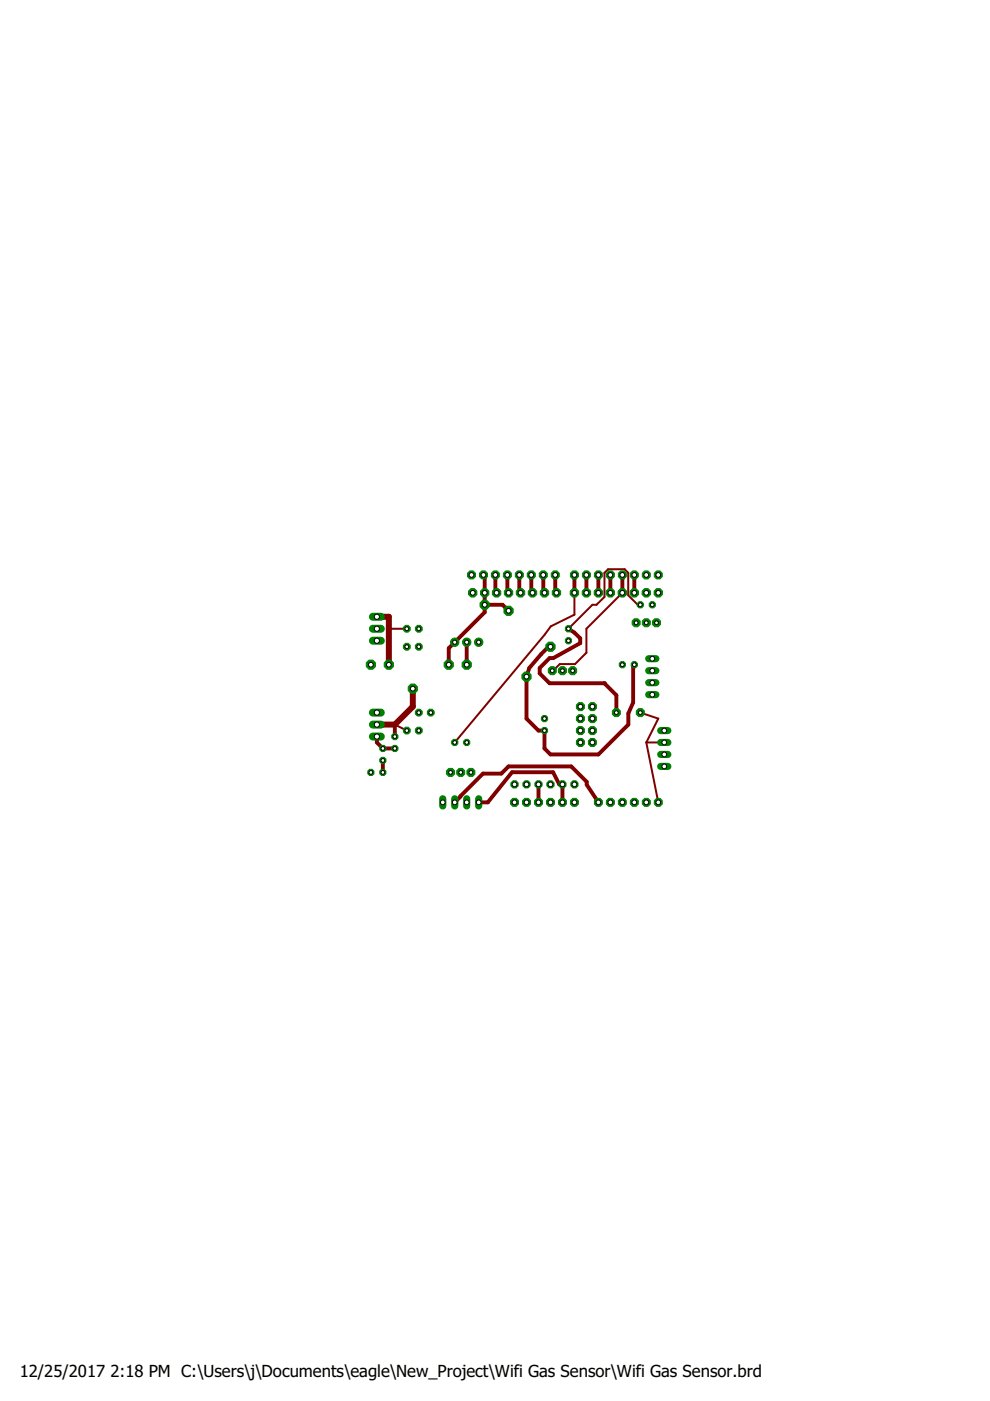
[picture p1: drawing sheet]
<svg xmlns="http://www.w3.org/2000/svg" width="210mm" height="297mm" viewBox="0 0 210 297" stroke-linecap="round" stroke-linejoin="round" font-family="sans-serif">
<defs><g id="words">
<g font-size="3.5">
<text x="4.2" y="291.8">12/25/2017</text>
<text x="23.4" y="291.8">2:18 PM C:\Users\j\Documents\eagle\New_Project\Wifi Gas Sensor\Wifi Gas Sensor.brd</text>
</g>
</g></defs>
<path d="M82.4 133.3h3.9M121.8 125.7v4.6l-5 2.5-1.3 1.7-19.1 22.9M132 125.7l-7.7 7.6v5.1l-2.4 2.4h-3.2l-1.4 1.4M135.8 128.2h-.6l-2-2v-4.7l-.8-.8h-3.5l-.7 .8v5.1l-1.7 1.6h-.9l-5.1 5.1M83.7 153.6l2.6 1.3M134.5 140.9l-.3 .3M135.8 151.1l3.8 1.3-2.6 5M137 157.4h3.8M137 157.4l2.6 12.7" fill="none" stroke="#800000" stroke-width=".42"/>
<path d="M79.9 130.8h2.5v10.1M87.5 146v3.8l-3.8 3.8h-3.8" fill="none" stroke="#800000" stroke-width="1.3"/>
<g fill="none" stroke="#800000" stroke-width=".83">
<path d="M81 130.6l-1.1 .2M99 136.2v4.7M102.5 121.9l.3 .3v7.6l-7.7 7.6v3.5M102.8 128.2h3.8l1.2 1.3M105 121.9v3.5l.3 .3M107.6 121.9v3.5l.2 .3M110.1 121.9v3.5l.3 .3M112.6 121.9v3.5l.3 .3M115.2 121.9v3.5l.2 .3M116.7 137.1v-.4l-2 2-2.5 2.9-.6 1.9v8.9l2.6 2.5h1.2v3.8l1.3 1.3h10.2l6.3-6.4v-2.3l1-2.3v-7.8M117.7 121.9v3.5l.3 .3M120.5 133.3l1.3 .8 1.2 1.2v1.1l-5.7 3.1h-.8l-2.1 2.1v1.2l2.1 2.1h11.8"/>
<path d="M121.8 121.9v3.8M124.3 121.9v3.8M126.9 121.9v3.8M129.4 121.9v3.8M132 121.9v3.8M134.5 121.9v3.8M79.9 156.2v1.2l1.3 1.3h2.5M82.6 140.8l-.2 .1M83.7 153.6v2.6M117.1 142.2h.2M128.1 144.9l2.6 2.5v3.7M81.2 161.2v2.6"/>
<path d="M96.4 170.1l6-6.1h3.9l1.5-1.5h13.3l3.3 3.3v.6l2.5 3.7M101.5 170.1h1.9l5.2-6.4h8.7l1.3 2.6h.7v3.8M114.2 166.3v3.8"/>
</g>
<circle cx="86.3" cy="137.1" r=".78" fill="#008000" stroke="#008000" stroke-width=".21"/>
<circle cx="86.3" cy="137.1" r=".4" fill="#fff" stroke="#000" stroke-width=".21"/>
<circle cx="88.8" cy="137.1" r=".78" fill="#008000" stroke="#008000" stroke-width=".21"/>
<circle cx="88.8" cy="137.1" r=".4" fill="#fff" stroke="#000" stroke-width=".21"/>
<circle cx="86.3" cy="133.3" r=".78" fill="#008000" stroke="#008000" stroke-width=".21"/>
<circle cx="86.3" cy="133.3" r=".4" fill="#fff" stroke="#000" stroke-width=".21"/>
<circle cx="88.8" cy="133.3" r=".78" fill="#008000" stroke="#008000" stroke-width=".21"/>
<circle cx="88.8" cy="133.3" r=".4" fill="#fff" stroke="#000" stroke-width=".21"/>
<circle cx="88.8" cy="151.1" r=".78" fill="#008000" stroke="#008000" stroke-width=".21"/>
<circle cx="88.8" cy="151.1" r=".4" fill="#fff" stroke="#000" stroke-width=".21"/>
<circle cx="91.3" cy="151.1" r=".78" fill="#008000" stroke="#008000" stroke-width=".21"/>
<circle cx="91.3" cy="151.1" r=".4" fill="#fff" stroke="#000" stroke-width=".21"/>
<circle cx="86.3" cy="154.9" r=".78" fill="#008000" stroke="#008000" stroke-width=".21"/>
<circle cx="86.3" cy="154.9" r=".4" fill="#fff" stroke="#000" stroke-width=".21"/>
<circle cx="88.8" cy="154.9" r=".78" fill="#008000" stroke="#008000" stroke-width=".21"/>
<circle cx="88.8" cy="154.9" r=".4" fill="#fff" stroke="#000" stroke-width=".21"/>
<path d="M79.1 135.8h1.7" fill="none" stroke="#008000" stroke-width="1.7"/>
<circle cx="79.9" cy="135.8" r=".55" fill="#fff" stroke="#000" stroke-width=".21"/>
<path d="M79.1 133.3h1.7" fill="none" stroke="#008000" stroke-width="1.7"/>
<circle cx="79.9" cy="133.3" r=".55" fill="#fff" stroke="#000" stroke-width=".21"/>
<path d="M79.1 130.8h1.7" fill="none" stroke="#008000" stroke-width="1.7"/>
<circle cx="79.9" cy="130.8" r=".55" fill="#fff" stroke="#000" stroke-width=".21"/>
<path d="M79.1 156.2h1.7" fill="none" stroke="#008000" stroke-width="1.7"/>
<circle cx="79.9" cy="156.2" r=".55" fill="#fff" stroke="#000" stroke-width=".21"/>
<path d="M79.1 153.6h1.7" fill="none" stroke="#008000" stroke-width="1.7"/>
<circle cx="79.9" cy="153.6" r=".55" fill="#fff" stroke="#000" stroke-width=".21"/>
<path d="M79.1 151.1h1.7" fill="none" stroke="#008000" stroke-width="1.7"/>
<circle cx="79.9" cy="151.1" r=".55" fill="#fff" stroke="#000" stroke-width=".21"/>
<circle cx="123.1" cy="149.8" r=".92" fill="#008000" stroke="#008000" stroke-width=".21"/>
<circle cx="123.1" cy="149.8" r=".51" fill="#fff" stroke="#000" stroke-width=".21"/>
<circle cx="125.6" cy="149.8" r=".92" fill="#008000" stroke="#008000" stroke-width=".21"/>
<circle cx="125.6" cy="149.8" r=".51" fill="#fff" stroke="#000" stroke-width=".21"/>
<circle cx="123.1" cy="152.4" r=".92" fill="#008000" stroke="#008000" stroke-width=".21"/>
<circle cx="123.1" cy="152.4" r=".51" fill="#fff" stroke="#000" stroke-width=".21"/>
<circle cx="125.6" cy="152.4" r=".92" fill="#008000" stroke="#008000" stroke-width=".21"/>
<circle cx="125.6" cy="152.4" r=".51" fill="#fff" stroke="#000" stroke-width=".21"/>
<circle cx="123.1" cy="154.9" r=".92" fill="#008000" stroke="#008000" stroke-width=".21"/>
<circle cx="123.1" cy="154.9" r=".51" fill="#fff" stroke="#000" stroke-width=".21"/>
<circle cx="125.6" cy="154.9" r=".92" fill="#008000" stroke="#008000" stroke-width=".21"/>
<circle cx="125.6" cy="154.9" r=".51" fill="#fff" stroke="#000" stroke-width=".21"/>
<circle cx="123.1" cy="157.4" r=".92" fill="#008000" stroke="#008000" stroke-width=".21"/>
<circle cx="123.1" cy="157.4" r=".51" fill="#fff" stroke="#000" stroke-width=".21"/>
<circle cx="125.6" cy="157.4" r=".92" fill="#008000" stroke="#008000" stroke-width=".21"/>
<circle cx="125.6" cy="157.4" r=".51" fill="#fff" stroke="#000" stroke-width=".21"/>
<circle cx="109.1" cy="166.3" r=".83" fill="#008000" stroke="#008000" stroke-width=".21"/>
<circle cx="109.1" cy="166.3" r=".51" fill="#fff" stroke="#000" stroke-width=".21"/>
<circle cx="111.6" cy="166.3" r=".83" fill="#008000" stroke="#008000" stroke-width=".21"/>
<circle cx="111.6" cy="166.3" r=".51" fill="#fff" stroke="#000" stroke-width=".21"/>
<circle cx="114.2" cy="166.3" r=".83" fill="#008000" stroke="#008000" stroke-width=".21"/>
<circle cx="114.2" cy="166.3" r=".51" fill="#fff" stroke="#000" stroke-width=".21"/>
<circle cx="116.7" cy="166.3" r=".83" fill="#008000" stroke="#008000" stroke-width=".21"/>
<circle cx="116.7" cy="166.3" r=".51" fill="#fff" stroke="#000" stroke-width=".21"/>
<circle cx="119.3" cy="166.3" r=".83" fill="#008000" stroke="#008000" stroke-width=".21"/>
<circle cx="119.3" cy="166.3" r=".51" fill="#fff" stroke="#000" stroke-width=".21"/>
<circle cx="121.8" cy="166.3" r=".83" fill="#008000" stroke="#008000" stroke-width=".21"/>
<circle cx="121.8" cy="166.3" r=".51" fill="#fff" stroke="#000" stroke-width=".21"/>
<circle cx="139.6" cy="125.7" r=".96" fill="#008000" stroke="#008000" stroke-width=".21"/>
<circle cx="139.6" cy="125.7" r=".51" fill="#fff" stroke="#000" stroke-width=".21"/>
<circle cx="137" cy="125.7" r=".96" fill="#008000" stroke="#008000" stroke-width=".21"/>
<circle cx="137" cy="125.7" r=".51" fill="#fff" stroke="#000" stroke-width=".21"/>
<circle cx="134.5" cy="125.7" r=".96" fill="#008000" stroke="#008000" stroke-width=".21"/>
<circle cx="134.5" cy="125.7" r=".51" fill="#fff" stroke="#000" stroke-width=".21"/>
<circle cx="132" cy="125.7" r=".96" fill="#008000" stroke="#008000" stroke-width=".21"/>
<circle cx="132" cy="125.7" r=".51" fill="#fff" stroke="#000" stroke-width=".21"/>
<circle cx="129.4" cy="125.7" r=".96" fill="#008000" stroke="#008000" stroke-width=".21"/>
<circle cx="129.4" cy="125.7" r=".51" fill="#fff" stroke="#000" stroke-width=".21"/>
<circle cx="126.9" cy="125.7" r=".96" fill="#008000" stroke="#008000" stroke-width=".21"/>
<circle cx="126.9" cy="125.7" r=".51" fill="#fff" stroke="#000" stroke-width=".21"/>
<circle cx="124.3" cy="125.7" r=".96" fill="#008000" stroke="#008000" stroke-width=".21"/>
<circle cx="124.3" cy="125.7" r=".51" fill="#fff" stroke="#000" stroke-width=".21"/>
<circle cx="121.8" cy="125.7" r=".96" fill="#008000" stroke="#008000" stroke-width=".21"/>
<circle cx="121.8" cy="125.7" r=".51" fill="#fff" stroke="#000" stroke-width=".21"/>
<circle cx="118" cy="125.7" r=".96" fill="#008000" stroke="#008000" stroke-width=".21"/>
<circle cx="118" cy="125.7" r=".51" fill="#fff" stroke="#000" stroke-width=".21"/>
<circle cx="115.4" cy="125.7" r=".96" fill="#008000" stroke="#008000" stroke-width=".21"/>
<circle cx="115.4" cy="125.7" r=".51" fill="#fff" stroke="#000" stroke-width=".21"/>
<circle cx="112.9" cy="125.7" r=".96" fill="#008000" stroke="#008000" stroke-width=".21"/>
<circle cx="112.9" cy="125.7" r=".51" fill="#fff" stroke="#000" stroke-width=".21"/>
<circle cx="110.4" cy="125.7" r=".96" fill="#008000" stroke="#008000" stroke-width=".21"/>
<circle cx="110.4" cy="125.7" r=".51" fill="#fff" stroke="#000" stroke-width=".21"/>
<circle cx="107.8" cy="125.7" r=".96" fill="#008000" stroke="#008000" stroke-width=".21"/>
<circle cx="107.8" cy="125.7" r=".51" fill="#fff" stroke="#000" stroke-width=".21"/>
<circle cx="105.3" cy="125.7" r=".96" fill="#008000" stroke="#008000" stroke-width=".21"/>
<circle cx="105.3" cy="125.7" r=".51" fill="#fff" stroke="#000" stroke-width=".21"/>
<circle cx="102.8" cy="125.7" r=".96" fill="#008000" stroke="#008000" stroke-width=".21"/>
<circle cx="102.8" cy="125.7" r=".51" fill="#fff" stroke="#000" stroke-width=".21"/>
<circle cx="100.2" cy="125.7" r=".96" fill="#008000" stroke="#008000" stroke-width=".21"/>
<circle cx="100.2" cy="125.7" r=".51" fill="#fff" stroke="#000" stroke-width=".21"/>
<circle cx="83.7" cy="158.7" r=".71" fill="#008000" stroke="#008000" stroke-width=".21"/>
<circle cx="83.7" cy="158.7" r=".4" fill="#fff" stroke="#000" stroke-width=".21"/>
<circle cx="83.7" cy="156.2" r=".71" fill="#008000" stroke="#008000" stroke-width=".21"/>
<circle cx="83.7" cy="156.2" r=".4" fill="#fff" stroke="#000" stroke-width=".21"/>
<circle cx="81.2" cy="161.2" r=".71" fill="#008000" stroke="#008000" stroke-width=".21"/>
<circle cx="81.2" cy="161.2" r=".4" fill="#fff" stroke="#000" stroke-width=".21"/>
<circle cx="81.2" cy="158.7" r=".71" fill="#008000" stroke="#008000" stroke-width=".21"/>
<circle cx="81.2" cy="158.7" r=".4" fill="#fff" stroke="#000" stroke-width=".21"/>
<circle cx="115.4" cy="154.9" r=".71" fill="#008000" stroke="#008000" stroke-width=".21"/>
<circle cx="115.4" cy="154.9" r=".4" fill="#fff" stroke="#000" stroke-width=".21"/>
<circle cx="115.4" cy="152.4" r=".71" fill="#008000" stroke="#008000" stroke-width=".21"/>
<circle cx="115.4" cy="152.4" r=".4" fill="#fff" stroke="#000" stroke-width=".21"/>
<circle cx="120.5" cy="135.8" r=".71" fill="#008000" stroke="#008000" stroke-width=".21"/>
<circle cx="120.5" cy="135.8" r=".4" fill="#fff" stroke="#000" stroke-width=".21"/>
<circle cx="120.5" cy="133.3" r=".71" fill="#008000" stroke="#008000" stroke-width=".21"/>
<circle cx="120.5" cy="133.3" r=".4" fill="#fff" stroke="#000" stroke-width=".21"/>
<circle cx="99" cy="157.4" r=".71" fill="#008000" stroke="#008000" stroke-width=".21"/>
<circle cx="99" cy="157.4" r=".4" fill="#fff" stroke="#000" stroke-width=".21"/>
<circle cx="96.4" cy="157.4" r=".71" fill="#008000" stroke="#008000" stroke-width=".21"/>
<circle cx="96.4" cy="157.4" r=".4" fill="#fff" stroke="#000" stroke-width=".21"/>
<circle cx="78.6" cy="163.8" r=".71" fill="#008000" stroke="#008000" stroke-width=".21"/>
<circle cx="78.6" cy="163.8" r=".4" fill="#fff" stroke="#000" stroke-width=".21"/>
<circle cx="81.2" cy="163.8" r=".71" fill="#008000" stroke="#008000" stroke-width=".21"/>
<circle cx="81.2" cy="163.8" r=".4" fill="#fff" stroke="#000" stroke-width=".21"/>
<path d="M140.1 162.5h1.5" fill="none" stroke="#008000" stroke-width="1.5"/>
<circle cx="140.8" cy="162.5" r=".51" fill="#fff" stroke="#000" stroke-width=".21"/>
<path d="M140.1 160h1.5" fill="none" stroke="#008000" stroke-width="1.5"/>
<circle cx="140.8" cy="160" r=".51" fill="#fff" stroke="#000" stroke-width=".21"/>
<path d="M140.1 157.4h1.5" fill="none" stroke="#008000" stroke-width="1.5"/>
<circle cx="140.8" cy="157.4" r=".51" fill="#fff" stroke="#000" stroke-width=".21"/>
<path d="M140.1 154.9h1.5" fill="none" stroke="#008000" stroke-width="1.5"/>
<circle cx="140.8" cy="154.9" r=".51" fill="#fff" stroke="#000" stroke-width=".21"/>
<path d="M101.5 169.4v1.5" fill="none" stroke="#008000" stroke-width="1.5"/>
<circle cx="101.5" cy="170.1" r=".51" fill="#fff" stroke="#000" stroke-width=".21"/>
<path d="M99 169.4v1.5" fill="none" stroke="#008000" stroke-width="1.5"/>
<circle cx="99" cy="170.1" r=".51" fill="#fff" stroke="#000" stroke-width=".21"/>
<path d="M96.4 169.4v1.5" fill="none" stroke="#008000" stroke-width="1.5"/>
<circle cx="96.4" cy="170.1" r=".51" fill="#fff" stroke="#000" stroke-width=".21"/>
<path d="M93.9 169.4v1.5" fill="none" stroke="#008000" stroke-width="1.5"/>
<circle cx="93.9" cy="170.1" r=".51" fill="#fff" stroke="#000" stroke-width=".21"/>
<circle cx="129.4" cy="121.9" r=".92" fill="#008000" stroke="#008000" stroke-width=".21"/>
<circle cx="129.4" cy="121.9" r=".51" fill="#fff" stroke="#000" stroke-width=".21"/>
<circle cx="126.9" cy="170.1" r=".92" fill="#008000" stroke="#008000" stroke-width=".21"/>
<circle cx="126.9" cy="170.1" r=".51" fill="#fff" stroke="#000" stroke-width=".21"/>
<circle cx="132" cy="121.9" r=".92" fill="#008000" stroke="#008000" stroke-width=".21"/>
<circle cx="132" cy="121.9" r=".51" fill="#fff" stroke="#000" stroke-width=".21"/>
<circle cx="134.5" cy="121.9" r=".92" fill="#008000" stroke="#008000" stroke-width=".21"/>
<circle cx="134.5" cy="121.9" r=".51" fill="#fff" stroke="#000" stroke-width=".21"/>
<circle cx="137" cy="121.9" r=".92" fill="#008000" stroke="#008000" stroke-width=".21"/>
<circle cx="137" cy="121.9" r=".51" fill="#fff" stroke="#000" stroke-width=".21"/>
<circle cx="139.6" cy="121.9" r=".92" fill="#008000" stroke="#008000" stroke-width=".21"/>
<circle cx="139.6" cy="121.9" r=".51" fill="#fff" stroke="#000" stroke-width=".21"/>
<circle cx="126.9" cy="121.9" r=".92" fill="#008000" stroke="#008000" stroke-width=".21"/>
<circle cx="126.9" cy="121.9" r=".51" fill="#fff" stroke="#000" stroke-width=".21"/>
<circle cx="124.3" cy="121.9" r=".92" fill="#008000" stroke="#008000" stroke-width=".21"/>
<circle cx="124.3" cy="121.9" r=".51" fill="#fff" stroke="#000" stroke-width=".21"/>
<circle cx="121.8" cy="121.9" r=".92" fill="#008000" stroke="#008000" stroke-width=".21"/>
<circle cx="121.8" cy="121.9" r=".51" fill="#fff" stroke="#000" stroke-width=".21"/>
<circle cx="117.7" cy="121.9" r=".92" fill="#008000" stroke="#008000" stroke-width=".21"/>
<circle cx="117.7" cy="121.9" r=".51" fill="#fff" stroke="#000" stroke-width=".21"/>
<circle cx="115.2" cy="121.9" r=".92" fill="#008000" stroke="#008000" stroke-width=".21"/>
<circle cx="115.2" cy="121.9" r=".51" fill="#fff" stroke="#000" stroke-width=".21"/>
<circle cx="112.6" cy="121.9" r=".92" fill="#008000" stroke="#008000" stroke-width=".21"/>
<circle cx="112.6" cy="121.9" r=".51" fill="#fff" stroke="#000" stroke-width=".21"/>
<circle cx="110.1" cy="121.9" r=".92" fill="#008000" stroke="#008000" stroke-width=".21"/>
<circle cx="110.1" cy="121.9" r=".51" fill="#fff" stroke="#000" stroke-width=".21"/>
<circle cx="107.6" cy="121.9" r=".92" fill="#008000" stroke="#008000" stroke-width=".21"/>
<circle cx="107.6" cy="121.9" r=".51" fill="#fff" stroke="#000" stroke-width=".21"/>
<circle cx="105" cy="121.9" r=".92" fill="#008000" stroke="#008000" stroke-width=".21"/>
<circle cx="105" cy="121.9" r=".51" fill="#fff" stroke="#000" stroke-width=".21"/>
<circle cx="102.5" cy="121.9" r=".92" fill="#008000" stroke="#008000" stroke-width=".21"/>
<circle cx="102.5" cy="121.9" r=".51" fill="#fff" stroke="#000" stroke-width=".21"/>
<circle cx="100" cy="121.9" r=".92" fill="#008000" stroke="#008000" stroke-width=".21"/>
<circle cx="100" cy="121.9" r=".51" fill="#fff" stroke="#000" stroke-width=".21"/>
<circle cx="129.4" cy="170.1" r=".92" fill="#008000" stroke="#008000" stroke-width=".21"/>
<circle cx="129.4" cy="170.1" r=".51" fill="#fff" stroke="#000" stroke-width=".21"/>
<circle cx="132" cy="170.1" r=".92" fill="#008000" stroke="#008000" stroke-width=".21"/>
<circle cx="132" cy="170.1" r=".51" fill="#fff" stroke="#000" stroke-width=".21"/>
<circle cx="134.5" cy="170.1" r=".92" fill="#008000" stroke="#008000" stroke-width=".21"/>
<circle cx="134.5" cy="170.1" r=".51" fill="#fff" stroke="#000" stroke-width=".21"/>
<circle cx="137" cy="170.1" r=".92" fill="#008000" stroke="#008000" stroke-width=".21"/>
<circle cx="137" cy="170.1" r=".51" fill="#fff" stroke="#000" stroke-width=".21"/>
<circle cx="139.6" cy="170.1" r=".92" fill="#008000" stroke="#008000" stroke-width=".21"/>
<circle cx="139.6" cy="170.1" r=".51" fill="#fff" stroke="#000" stroke-width=".21"/>
<circle cx="121.8" cy="170.1" r=".92" fill="#008000" stroke="#008000" stroke-width=".21"/>
<circle cx="121.8" cy="170.1" r=".51" fill="#fff" stroke="#000" stroke-width=".21"/>
<circle cx="119.3" cy="170.1" r=".92" fill="#008000" stroke="#008000" stroke-width=".21"/>
<circle cx="119.3" cy="170.1" r=".51" fill="#fff" stroke="#000" stroke-width=".21"/>
<circle cx="116.7" cy="170.1" r=".92" fill="#008000" stroke="#008000" stroke-width=".21"/>
<circle cx="116.7" cy="170.1" r=".51" fill="#fff" stroke="#000" stroke-width=".21"/>
<circle cx="114.2" cy="170.1" r=".92" fill="#008000" stroke="#008000" stroke-width=".21"/>
<circle cx="114.2" cy="170.1" r=".51" fill="#fff" stroke="#000" stroke-width=".21"/>
<circle cx="111.6" cy="170.1" r=".92" fill="#008000" stroke="#008000" stroke-width=".21"/>
<circle cx="111.6" cy="170.1" r=".51" fill="#fff" stroke="#000" stroke-width=".21"/>
<circle cx="109.1" cy="170.1" r=".92" fill="#008000" stroke="#008000" stroke-width=".21"/>
<circle cx="109.1" cy="170.1" r=".51" fill="#fff" stroke="#000" stroke-width=".21"/>
<circle cx="82.4" cy="140.9" r="1.05" fill="#008000" stroke="#008000" stroke-width=".21"/>
<circle cx="82.4" cy="140.9" r=".51" fill="#fff" stroke="#000" stroke-width=".21"/>
<circle cx="78.6" cy="140.9" r="1.05" fill="#008000" stroke="#008000" stroke-width=".21"/>
<circle cx="78.6" cy="140.9" r=".51" fill="#fff" stroke="#000" stroke-width=".21"/>
<circle cx="87.5" cy="146" r="1.05" fill="#008000" stroke="#008000" stroke-width=".21"/>
<circle cx="87.5" cy="146" r=".51" fill="#fff" stroke="#000" stroke-width=".21"/>
<circle cx="117.1" cy="142.2" r=".92" fill="#008000" stroke="#008000" stroke-width=".21"/>
<circle cx="117.1" cy="142.2" r=".4" fill="#fff" stroke="#000" stroke-width=".21"/>
<circle cx="119.3" cy="142.2" r=".92" fill="#008000" stroke="#008000" stroke-width=".21"/>
<circle cx="119.3" cy="142.2" r=".4" fill="#fff" stroke="#000" stroke-width=".21"/>
<circle cx="121.4" cy="142.2" r=".92" fill="#008000" stroke="#008000" stroke-width=".21"/>
<circle cx="121.4" cy="142.2" r=".4" fill="#fff" stroke="#000" stroke-width=".21"/>
<circle cx="95.5" cy="163.8" r=".92" fill="#008000" stroke="#008000" stroke-width=".21"/>
<circle cx="95.5" cy="163.8" r=".4" fill="#fff" stroke="#000" stroke-width=".21"/>
<circle cx="97.7" cy="163.8" r=".92" fill="#008000" stroke="#008000" stroke-width=".21"/>
<circle cx="97.7" cy="163.8" r=".4" fill="#fff" stroke="#000" stroke-width=".21"/>
<circle cx="99.8" cy="163.8" r=".92" fill="#008000" stroke="#008000" stroke-width=".21"/>
<circle cx="99.8" cy="163.8" r=".4" fill="#fff" stroke="#000" stroke-width=".21"/>
<circle cx="99" cy="136.2" r=".89" fill="#008000" stroke="#008000" stroke-width=".21"/>
<circle cx="99" cy="136.2" r=".44" fill="#fff" stroke="#000" stroke-width=".21"/>
<circle cx="96.4" cy="136.2" r=".89" fill="#008000" stroke="#008000" stroke-width=".21"/>
<circle cx="96.4" cy="136.2" r=".44" fill="#fff" stroke="#000" stroke-width=".21"/>
<circle cx="101.5" cy="136.2" r=".89" fill="#008000" stroke="#008000" stroke-width=".21"/>
<circle cx="101.5" cy="136.2" r=".44" fill="#fff" stroke="#000" stroke-width=".21"/>
<circle cx="102.8" cy="128.2" r="1.05" fill="#008000" stroke="#008000" stroke-width=".21"/>
<circle cx="102.8" cy="128.2" r=".51" fill="#fff" stroke="#000" stroke-width=".21"/>
<circle cx="99" cy="140.9" r="1.05" fill="#008000" stroke="#008000" stroke-width=".21"/>
<circle cx="99" cy="140.9" r=".51" fill="#fff" stroke="#000" stroke-width=".21"/>
<circle cx="107.8" cy="129.5" r="1.05" fill="#008000" stroke="#008000" stroke-width=".21"/>
<circle cx="107.8" cy="129.5" r=".51" fill="#fff" stroke="#000" stroke-width=".21"/>
<circle cx="111.6" cy="143.5" r="1.05" fill="#008000" stroke="#008000" stroke-width=".21"/>
<circle cx="111.6" cy="143.5" r=".51" fill="#fff" stroke="#000" stroke-width=".21"/>
<circle cx="95.1" cy="140.9" r="1.05" fill="#008000" stroke="#008000" stroke-width=".21"/>
<circle cx="95.1" cy="140.9" r=".51" fill="#fff" stroke="#000" stroke-width=".21"/>
<circle cx="116.7" cy="137.1" r="1.05" fill="#008000" stroke="#008000" stroke-width=".21"/>
<circle cx="116.7" cy="137.1" r=".51" fill="#fff" stroke="#000" stroke-width=".21"/>
<circle cx="139.2" cy="132" r=".92" fill="#008000" stroke="#008000" stroke-width=".21"/>
<circle cx="139.2" cy="132" r=".4" fill="#fff" stroke="#000" stroke-width=".21"/>
<circle cx="137" cy="132" r=".92" fill="#008000" stroke="#008000" stroke-width=".21"/>
<circle cx="137" cy="132" r=".4" fill="#fff" stroke="#000" stroke-width=".21"/>
<circle cx="134.9" cy="132" r=".92" fill="#008000" stroke="#008000" stroke-width=".21"/>
<circle cx="134.9" cy="132" r=".4" fill="#fff" stroke="#000" stroke-width=".21"/>
<circle cx="138.3" cy="128.2" r=".71" fill="#008000" stroke="#008000" stroke-width=".21"/>
<circle cx="138.3" cy="128.2" r=".4" fill="#fff" stroke="#000" stroke-width=".21"/>
<circle cx="135.8" cy="128.2" r=".71" fill="#008000" stroke="#008000" stroke-width=".21"/>
<circle cx="135.8" cy="128.2" r=".4" fill="#fff" stroke="#000" stroke-width=".21"/>
<circle cx="132" cy="140.9" r=".71" fill="#008000" stroke="#008000" stroke-width=".21"/>
<circle cx="132" cy="140.9" r=".4" fill="#fff" stroke="#000" stroke-width=".21"/>
<circle cx="134.5" cy="140.9" r=".71" fill="#008000" stroke="#008000" stroke-width=".21"/>
<circle cx="134.5" cy="140.9" r=".4" fill="#fff" stroke="#000" stroke-width=".21"/>
<path d="M137.5 147.3h1.6" fill="none" stroke="#008000" stroke-width="1.5"/>
<circle cx="138.3" cy="147.3" r=".51" fill="#fff" stroke="#000" stroke-width=".21"/>
<path d="M137.5 144.7h1.6" fill="none" stroke="#008000" stroke-width="1.5"/>
<circle cx="138.3" cy="144.7" r=".51" fill="#fff" stroke="#000" stroke-width=".21"/>
<path d="M137.5 142.2h1.6" fill="none" stroke="#008000" stroke-width="1.5"/>
<circle cx="138.3" cy="142.2" r=".51" fill="#fff" stroke="#000" stroke-width=".21"/>
<path d="M137.5 139.7h1.6" fill="none" stroke="#008000" stroke-width="1.5"/>
<circle cx="138.3" cy="139.7" r=".51" fill="#fff" stroke="#000" stroke-width=".21"/>
<circle cx="130.7" cy="151.1" r=".92" fill="#008000" stroke="#008000" stroke-width=".21"/>
<circle cx="130.7" cy="151.1" r=".4" fill="#fff" stroke="#000" stroke-width=".21"/>
<circle cx="135.8" cy="151.1" r=".92" fill="#008000" stroke="#008000" stroke-width=".21"/>
<circle cx="135.8" cy="151.1" r=".4" fill="#fff" stroke="#000" stroke-width=".21"/>
<use href="#words"/>
</svg>
